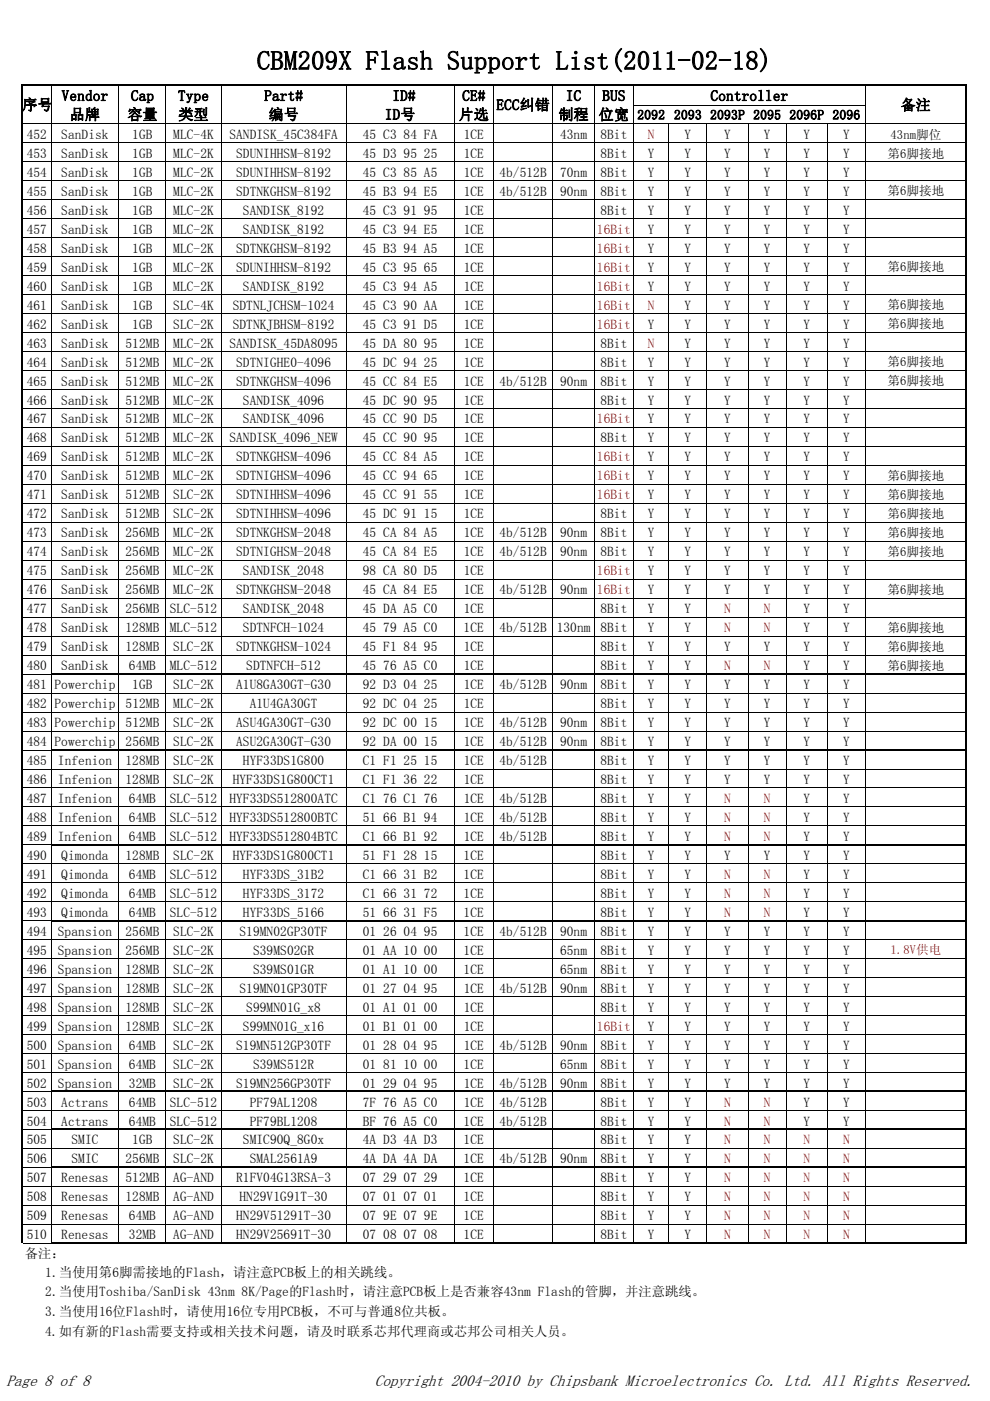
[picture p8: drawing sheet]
<svg xmlns="http://www.w3.org/2000/svg" width="210mm" height="297mm" viewBox="0 0 210 297" stroke-linecap="round" stroke-linejoin="round" font-family="sans-serif">
<defs><g id="words">
<text font-size="5.6" x="54.5" y="14.8">CBM209X Flash Support List(2011-02-18)</text>
<g font-size="3.4">
<text x="1.4" y="294">Page 8 of 8</text>
<text x="79.5" y="294">Copyright 2004-2010 by Chipsbank Microelectronics Co. Ltd. All Rights Reserved.</text>
</g>
<g font-size="3.2">
<text x="4.7" y="23.3">序号</text>
<text x="13.1" y="21.4">Vendor</text>
<text x="27.8" y="21.4">Cap</text>
<text x="37.8" y="21.4">Type</text>
<text x="56" y="21.4">Part#</text>
<text x="83.2" y="21.4">ID#</text>
<text x="98" y="21.4">CE#</text>
<text x="105.3" y="23.3">ECC纠错</text>
<text x="120" y="21.4">IC</text>
<text x="127.8" y="21.4">BUS</text>
<text x="150.7" y="21.4">Controller</text>
<text x="191.1" y="23.3">备注</text>
<text x="14.8" y="25.4">品牌</text>
<text x="27" y="25.4">容量</text>
<text x="37.8" y="25.4">类型</text>
<text x="57" y="25.4">编号</text>
<text x="81.6" y="25.4">ID号</text>
<text x="97.3" y="25.4">片选</text>
<text x="118.4" y="25.4">制程</text>
<text x="127" y="25.4">位宽</text>
</g>
<g font-size="2.8">
<text x="5.7" y="29.5">452</text>
<text x="13" y="29.5">SanDisk</text>
<text x="28.1" y="29.5">1GB</text>
<text x="36.7" y="29.5">MLC-4K</text>
<text x="48.6" y="29.5">SANDISK_45C384FA</text>
<text x="77" y="29.5">45 C3 84 FA</text>
<text x="98.3" y="29.5">1CE</text>
<text x="118.8" y="29.5">43nm</text>
<text x="127.3" y="29.5">8Bit</text>
<text x="135.2" y="25.3">2092 2093 2093P 2095</text>
<text x="145.2" y="29.5">Y</text>
<text x="153.6" y="29.5">Y</text>
<text x="162" y="29.5">Y</text>
<text x="167.4" y="25.3">2096P 2096</text>
<text x="170.4" y="29.5">Y</text>
<text x="178.8" y="29.5">Y</text>
<text x="5.7" y="33.5">453</text>
<text x="13" y="33.5">SanDisk</text>
<text x="28.1" y="33.5">1GB</text>
<text x="36.7" y="33.5">MLC-2K</text>
<text x="50.1" y="33.5">SDUNIHHSM-8192</text>
<text x="77" y="33.5">45 D3 95 25</text>
<text x="98.3" y="33.5">1CE</text>
<text x="127.3" y="33.5">8Bit</text>
<text x="137.4" y="33.5">Y</text>
<text x="145.2" y="33.5">Y</text>
<text x="153.6" y="33.5">Y</text>
<text x="162" y="33.5">Y</text>
<text x="170.4" y="33.5">Y</text>
<text x="178.8" y="33.5">Y</text>
<text x="5.7" y="37.5">454</text>
<text x="5.7" y="41.5">455</text>
<text x="13" y="37.5">SanDisk</text>
<text x="13" y="41.5">SanDisk</text>
<text x="28.1" y="37.5">1GB</text>
<text x="28.1" y="41.5">1GB</text>
<text x="36.7" y="37.5">MLC-2K</text>
<text x="36.7" y="41.5">MLC-2K</text>
<text x="50.1" y="37.5">SDUNIHHSM-8192</text>
<text x="50.1" y="41.5">SDTNKGHSM-8192</text>
<text x="77" y="37.5">45 C3 85 A5</text>
<text x="77" y="41.5">45 B3 94 E5</text>
<text x="98.3" y="37.5">1CE</text>
<text x="98.3" y="41.5">1CE</text>
<text x="105.9" y="37.5">4b/512B</text>
<text x="105.9" y="41.5">4b/512B</text>
<text x="118.8" y="37.5">70nm</text>
<text x="118.8" y="41.5">90nm</text>
<text x="127.3" y="37.5">8Bit</text>
<text x="127.3" y="41.5">8Bit</text>
<text x="137.4" y="37.5">Y</text>
<text x="137.4" y="41.5">Y</text>
<text x="145.2" y="37.5">Y</text>
<text x="145.2" y="41.5">Y</text>
<text x="153.6" y="37.5">Y</text>
<text x="153.6" y="41.5">Y</text>
<text x="162" y="37.5">Y</text>
<text x="162" y="41.5">Y</text>
<text x="170.4" y="37.5">Y</text>
<text x="170.4" y="41.5">Y</text>
<text x="178.8" y="37.5">Y</text>
<text x="178.8" y="41.5">Y</text>
<text x="5.7" y="45.6">456</text>
<text x="13" y="45.6">SanDisk</text>
<text x="28.1" y="45.6">1GB</text>
<text x="36.7" y="45.6">MLC-2K</text>
<text x="51.5" y="45.6">SANDISK_8192</text>
<text x="77" y="45.6">45 C3 91 95</text>
<text x="98.3" y="45.6">1CE</text>
<text x="127.3" y="45.6">8Bit</text>
<text x="137.4" y="45.6">Y</text>
<text x="145.2" y="45.6">Y</text>
<text x="153.6" y="45.6">Y</text>
<text x="162" y="45.6">Y</text>
<text x="170.4" y="45.6">Y</text>
<text x="178.8" y="45.6">Y</text>
<text x="5.7" y="49.6">457</text>
<text x="5.7" y="53.6">458</text>
<text x="13" y="49.6">SanDisk</text>
<text x="13" y="53.6">SanDisk</text>
<text x="28.1" y="49.6">1GB</text>
<text x="28.1" y="53.6">1GB</text>
<text x="36.7" y="49.6">MLC-2K</text>
<text x="36.7" y="53.6">MLC-2K</text>
<text x="50.1" y="53.6">SDTNKGHSM-8192</text>
<text x="51.5" y="49.6">SANDISK_8192</text>
<text x="77" y="49.6">45 C3 94 E5</text>
<text x="77" y="53.6">45 B3 94 A5</text>
<text x="98.3" y="49.6">1CE</text>
<text x="98.3" y="53.6">1CE</text>
<text x="137.4" y="49.6">Y</text>
<text x="137.4" y="53.6">Y</text>
<text x="145.2" y="49.6">Y</text>
<text x="145.2" y="53.6">Y</text>
<text x="153.6" y="49.6">Y</text>
<text x="153.6" y="53.6">Y</text>
<text x="162" y="49.6">Y</text>
<text x="162" y="53.6">Y</text>
<text x="170.4" y="49.6">Y</text>
<text x="170.4" y="53.6">Y</text>
<text x="178.8" y="49.6">Y</text>
<text x="178.8" y="53.6">Y</text>
<text x="5.7" y="57.6">459</text>
<text x="13" y="57.6">SanDisk</text>
<text x="28.1" y="57.6">1GB</text>
<text x="36.7" y="57.6">MLC-2K</text>
<text x="50.1" y="57.6">SDUNIHHSM-8192</text>
<text x="77" y="57.6">45 C3 95 65</text>
<text x="98.3" y="57.6">1CE</text>
<text x="137.4" y="57.6">Y</text>
<text x="145.2" y="57.6">Y</text>
<text x="153.6" y="57.6">Y</text>
<text x="162" y="57.6">Y</text>
<text x="170.4" y="57.6">Y</text>
<text x="178.8" y="57.6">Y</text>
<text x="5.7" y="61.6">460</text>
<text x="5.7" y="65.7">461</text>
<text x="13" y="61.6">SanDisk</text>
<text x="13" y="65.7">SanDisk</text>
<text x="28.1" y="61.6">1GB</text>
<text x="28.1" y="65.7">1GB</text>
<text x="36.7" y="61.6">MLC-2K</text>
<text x="36.7" y="65.7">SLC-4K</text>
<text x="49.4" y="65.7">SDTNLJCHSM-1024</text>
<text x="51.5" y="61.6">SANDISK_8192</text>
<text x="77" y="61.6">45 C3 94 A5</text>
<text x="77" y="65.7">45 C3 90 AA</text>
<text x="98.3" y="61.6">1CE</text>
<text x="98.3" y="65.7">1CE</text>
<text x="137.4" y="61.6">Y</text>
<text x="145.2" y="61.6">Y</text>
<text x="145.2" y="65.7">Y</text>
<text x="153.6" y="61.6">Y</text>
<text x="153.6" y="65.7">Y</text>
<text x="162" y="61.6">Y</text>
<text x="162" y="65.7">Y</text>
<text x="170.4" y="61.6">Y</text>
<text x="170.4" y="65.7">Y</text>
<text x="178.8" y="61.6">Y</text>
<text x="178.8" y="65.7">Y</text>
<text x="5.7" y="69.7">462</text>
<text x="13" y="69.7">SanDisk</text>
<text x="28.1" y="69.7">1GB</text>
<text x="36.7" y="69.7">SLC-2K</text>
<text x="49.4" y="69.7">SDTNKJBHSM-8192</text>
<text x="77" y="69.7">45 C3 91 D5</text>
<text x="98.3" y="69.7">1CE</text>
<text x="137.4" y="69.7">Y</text>
<text x="145.2" y="69.7">Y</text>
<text x="153.6" y="69.7">Y</text>
<text x="162" y="69.7">Y</text>
<text x="170.4" y="69.7">Y</text>
<text x="178.8" y="69.7">Y</text>
<text x="5.7" y="73.7">463</text>
<text x="5.7" y="77.7">464</text>
<text x="13" y="73.7">SanDisk</text>
<text x="13" y="77.7">SanDisk</text>
<text x="26.6" y="73.7">512MB</text>
<text x="26.6" y="77.7">512MB</text>
<text x="36.7" y="73.7">MLC-2K</text>
<text x="36.7" y="77.7">MLC-2K</text>
<text x="48.6" y="73.7">SANDISK_45DA8095</text>
<text x="50.1" y="77.7">SDTNIGHE0-4096</text>
<text x="77" y="77.7">45 DC 94 25</text>
<text x="77" y="73.7">45 DA 80 95</text>
<text x="98.3" y="77.7">1CE</text>
<text x="98.3" y="73.7">1CE</text>
<text x="127.3" y="77.7">8Bit</text>
<text x="127.3" y="73.7">8Bit</text>
<text x="137.4" y="77.7">Y</text>
<text x="145.2" y="73.7">Y</text>
<text x="145.2" y="77.7">Y</text>
<text x="153.6" y="73.7">Y</text>
<text x="153.6" y="77.7">Y</text>
<text x="162" y="73.7">Y</text>
<text x="162" y="77.7">Y</text>
<text x="170.4" y="73.7">Y</text>
<text x="170.4" y="77.7">Y</text>
<text x="178.8" y="73.7">Y</text>
<text x="178.8" y="77.7">Y</text>
<text x="5.7" y="81.7">465</text>
<text x="13" y="81.7">SanDisk</text>
<text x="26.6" y="81.7">512MB</text>
<text x="36.7" y="81.7">MLC-2K</text>
<text x="50.1" y="81.7">SDTNKGHSM-4096</text>
<text x="77" y="81.7">45 CC 84 E5</text>
<text x="98.3" y="81.7">1CE</text>
<text x="105.9" y="81.7">4b/512B</text>
<text x="118.8" y="81.7">90nm</text>
<text x="127.3" y="81.7">8Bit</text>
<text x="137.4" y="81.7">Y</text>
<text x="145.2" y="81.7">Y</text>
<text x="153.6" y="81.7">Y</text>
<text x="162" y="81.7">Y</text>
<text x="170.4" y="81.7">Y</text>
<text x="178.8" y="81.7">Y</text>
<text x="5.7" y="85.8">466</text>
<text x="5.7" y="89.8">467</text>
<text x="13" y="85.8">SanDisk</text>
<text x="13" y="89.8">SanDisk</text>
<text x="26.6" y="85.8">512MB</text>
<text x="26.6" y="89.8">512MB</text>
<text x="36.7" y="85.8">MLC-2K</text>
<text x="36.7" y="89.8">MLC-2K</text>
<text x="51.5" y="85.8">SANDISK_4096</text>
<text x="51.5" y="89.8">SANDISK_4096</text>
<text x="77" y="85.8">45 DC 90 95</text>
<text x="77" y="89.8">45 CC 90 D5</text>
<text x="98.3" y="85.8">1CE</text>
<text x="98.3" y="89.8">1CE</text>
<text x="127.3" y="85.8">8Bit</text>
<text x="137.4" y="89.8">Y</text>
<text x="137.4" y="85.8">Y</text>
<text x="145.2" y="89.8">Y</text>
<text x="145.2" y="85.8">Y</text>
<text x="153.6" y="89.8">Y</text>
<text x="153.6" y="85.8">Y</text>
<text x="162" y="89.8">Y</text>
<text x="162" y="85.8">Y</text>
<text x="170.4" y="89.8">Y</text>
<text x="170.4" y="85.8">Y</text>
<text x="178.8" y="89.8">Y</text>
<text x="178.8" y="85.8">Y</text>
<text x="5.7" y="93.8">468</text>
<text x="13" y="93.8">SanDisk</text>
<text x="26.6" y="93.8">512MB</text>
<text x="36.7" y="93.8">MLC-2K</text>
<text x="48.6" y="93.8">SANDISK_4096_NEW</text>
<text x="77" y="93.8">45 CC 90 95</text>
<text x="98.3" y="93.8">1CE</text>
<text x="127.3" y="93.8">8Bit</text>
<text x="137.4" y="93.8">Y</text>
<text x="145.2" y="93.8">Y</text>
<text x="153.6" y="93.8">Y</text>
<text x="162" y="93.8">Y</text>
<text x="170.4" y="93.8">Y</text>
<text x="178.8" y="93.8">Y</text>
<text x="5.7" y="97.8">469</text>
<text x="5.7" y="101.9">470</text>
<text x="13" y="97.8">SanDisk</text>
<text x="13" y="101.9">SanDisk</text>
<text x="26.6" y="97.8">512MB</text>
<text x="26.6" y="101.9">512MB</text>
<text x="36.7" y="97.8">MLC-2K</text>
<text x="36.7" y="101.9">MLC-2K</text>
<text x="50.1" y="97.8">SDTNKGHSM-4096</text>
<text x="50.1" y="101.9">SDTNIGHSM-4096</text>
<text x="77" y="97.8">45 CC 84 A5</text>
<text x="77" y="101.9">45 CC 94 65</text>
<text x="98.3" y="97.8">1CE</text>
<text x="98.3" y="101.9">1CE</text>
<text x="137.4" y="97.8">Y</text>
<text x="137.4" y="101.9">Y</text>
<text x="145.2" y="97.8">Y</text>
<text x="145.2" y="101.9">Y</text>
<text x="153.6" y="97.8">Y</text>
<text x="153.6" y="101.9">Y</text>
<text x="162" y="97.8">Y</text>
<text x="162" y="101.9">Y</text>
<text x="170.4" y="97.8">Y</text>
<text x="170.4" y="101.9">Y</text>
<text x="178.8" y="97.8">Y</text>
<text x="178.8" y="101.9">Y</text>
<text x="5.7" y="105.9">471</text>
<text x="13" y="105.9">SanDisk</text>
<text x="26.6" y="105.9">512MB</text>
<text x="36.7" y="105.9">SLC-2K</text>
<text x="50.1" y="105.9">SDTNIHHSM-4096</text>
<text x="77" y="105.9">45 CC 91 55</text>
<text x="98.3" y="105.9">1CE</text>
<text x="137.4" y="105.9">Y</text>
<text x="145.2" y="105.9">Y</text>
<text x="153.6" y="105.9">Y</text>
<text x="162" y="105.9">Y</text>
<text x="170.4" y="105.9">Y</text>
<text x="178.8" y="105.9">Y</text>
<text x="5.7" y="109.9">472</text>
<text x="5.7" y="113.9">473</text>
<text x="13" y="109.9">SanDisk</text>
<text x="13" y="113.9">SanDisk</text>
<text x="26.6" y="109.9">512MB</text>
<text x="26.6" y="113.9">256MB</text>
<text x="36.7" y="109.9">SLC-2K</text>
<text x="36.7" y="113.9">MLC-2K</text>
<text x="50.1" y="109.9">SDTNIHHSM-4096</text>
<text x="50.1" y="113.9">SDTNKGHSM-2048</text>
<text x="77" y="109.9">45 DC 91 15</text>
<text x="77" y="113.9">45 CA 84 A5</text>
<text x="98.3" y="109.9">1CE</text>
<text x="98.3" y="113.9">1CE</text>
<text x="105.9" y="113.9">4b/512B</text>
<text x="118.8" y="113.9">90nm</text>
<text x="127.3" y="109.9">8Bit</text>
<text x="127.3" y="113.9">8Bit</text>
<text x="137.4" y="113.9">Y</text>
<text x="137.4" y="109.9">Y</text>
<text x="145.2" y="113.9">Y</text>
<text x="145.2" y="109.9">Y</text>
<text x="153.6" y="113.9">Y</text>
<text x="153.6" y="109.9">Y</text>
<text x="162" y="113.9">Y</text>
<text x="162" y="109.9">Y</text>
<text x="170.4" y="113.9">Y</text>
<text x="170.4" y="109.9">Y</text>
<text x="178.8" y="113.9">Y</text>
<text x="178.8" y="109.9">Y</text>
<text x="5.7" y="117.9">474</text>
<text x="13" y="117.9">SanDisk</text>
<text x="26.6" y="117.9">256MB</text>
<text x="36.7" y="117.9">MLC-2K</text>
<text x="50.1" y="117.9">SDTNIGHSM-2048</text>
<text x="77" y="117.9">45 CA 84 E5</text>
<text x="98.3" y="117.9">1CE</text>
<text x="105.9" y="117.9">4b/512B</text>
<text x="118.8" y="117.9">90nm</text>
<text x="127.3" y="117.9">8Bit</text>
<text x="137.4" y="117.9">Y</text>
<text x="145.2" y="117.9">Y</text>
<text x="153.6" y="117.9">Y</text>
<text x="162" y="117.9">Y</text>
<text x="170.4" y="117.9">Y</text>
<text x="178.8" y="117.9">Y</text>
<text x="5.7" y="122">475</text>
<text x="5.7" y="126">476</text>
<text x="13" y="122">SanDisk</text>
<text x="13" y="126">SanDisk</text>
<text x="26.6" y="122">256MB</text>
<text x="26.6" y="126">256MB</text>
<text x="36.7" y="122">MLC-2K</text>
<text x="36.7" y="126">MLC-2K</text>
<text x="50.1" y="126">SDTNKGHSM-2048</text>
<text x="51.5" y="122">SANDISK_2048</text>
<text x="77" y="122">98 CA 80 D5</text>
<text x="77" y="126">45 CA 84 E5</text>
<text x="98.3" y="122">1CE</text>
<text x="98.3" y="126">1CE</text>
<text x="105.9" y="126">4b/512B</text>
<text x="118.8" y="126">90nm</text>
<text x="137.4" y="122">Y</text>
<text x="137.4" y="126">Y</text>
<text x="145.2" y="122">Y</text>
<text x="145.2" y="126">Y</text>
<text x="153.6" y="122">Y</text>
<text x="153.6" y="126">Y</text>
<text x="162" y="122">Y</text>
<text x="162" y="126">Y</text>
<text x="170.4" y="122">Y</text>
<text x="170.4" y="126">Y</text>
<text x="178.8" y="122">Y</text>
<text x="178.8" y="126">Y</text>
<text x="5.7" y="130">477</text>
<text x="13" y="130">SanDisk</text>
<text x="26.6" y="130">256MB</text>
<text x="36" y="130">SLC-512</text>
<text x="51.5" y="130">SANDISK_2048</text>
<text x="77" y="130">45 DA A5 C0</text>
<text x="98.3" y="130">1CE</text>
<text x="127.3" y="130">8Bit</text>
<text x="137.4" y="130">Y</text>
<text x="145.2" y="130">Y</text>
<text x="170.4" y="130">Y</text>
<text x="178.8" y="130">Y</text>
<text x="5.7" y="134">478</text>
<text x="13" y="134">SanDisk</text>
<text x="26.6" y="134">128MB</text>
<text x="36" y="134">MLC-512</text>
<text x="51.5" y="134">SDTNFCH-1024</text>
<text x="77" y="134">45 79 A5 C0</text>
<text x="98.3" y="134">1CE</text>
<text x="105.9" y="134">4b/512B</text>
<text x="118.1" y="134">130nm</text>
<text x="127.3" y="134">8Bit</text>
<text x="137.4" y="134">Y</text>
<text x="145.2" y="134">Y</text>
<text x="170.4" y="134">Y</text>
<text x="178.8" y="134">Y</text>
<text x="5.7" y="138.1">479</text>
<text x="5.7" y="142.1">480</text>
<text x="13" y="138.1">SanDisk</text>
<text x="13" y="142.1">SanDisk</text>
<text x="26.6" y="138.1">128MB</text>
<text x="27.3" y="142.1">64MB</text>
<text x="36" y="142.1">MLC-512</text>
<text x="36.7" y="138.1">SLC-2K</text>
<text x="50.1" y="138.1">SDTNKGHSM-1024</text>
<text x="52.2" y="142.1">SDTNFCH-512</text>
<text x="77" y="142.1">45 76 A5 C0</text>
<text x="77" y="138.1">45 F1 84 95</text>
<text x="98.3" y="142.1">1CE</text>
<text x="98.3" y="138.1">1CE</text>
<text x="127.3" y="142.1">8Bit</text>
<text x="127.3" y="138.1">8Bit</text>
<text x="137.4" y="142.1">Y</text>
<text x="137.4" y="138.1">Y</text>
<text x="145.2" y="142.1">Y</text>
<text x="145.2" y="138.1">Y</text>
<text x="153.6" y="138.1">Y</text>
<text x="162" y="138.1">Y</text>
<text x="170.4" y="142.1">Y</text>
<text x="170.4" y="138.1">Y</text>
<text x="178.8" y="142.1">Y</text>
<text x="178.8" y="138.1">Y</text>
<text x="5.7" y="146.1">481 Powerchip</text>
<text x="28.1" y="146.1">1GB</text>
<text x="36.7" y="146.1">SLC-2K</text>
<text x="50.1" y="146.1">A1U8GA30GT-G30</text>
<text x="77" y="146.1">92 D3 04 25</text>
<text x="98.3" y="146.1">1CE</text>
<text x="105.9" y="146.1">4b/512B</text>
<text x="118.8" y="146.1">90nm</text>
<text x="127.3" y="146.1">8Bit</text>
<text x="137.4" y="146.1">Y</text>
<text x="145.2" y="146.1">Y</text>
<text x="153.6" y="146.1">Y</text>
<text x="162" y="146.1">Y</text>
<text x="170.4" y="146.1">Y</text>
<text x="178.8" y="146.1">Y</text>
<text x="5.7" y="150.2">482 Powerchip</text>
<text x="5.7" y="154.2">483 Powerchip</text>
<text x="26.6" y="150.2">512MB</text>
<text x="26.6" y="154.2">512MB</text>
<text x="36.7" y="150.2">MLC-2K</text>
<text x="36.7" y="154.2">SLC-2K</text>
<text x="50.1" y="154.2">ASU4GA30GT-G30</text>
<text x="53" y="150.2">A1U4GA30GT</text>
<text x="77" y="150.2">92 DC 04 25</text>
<text x="77" y="154.2">92 DC 00 15</text>
<text x="98.3" y="150.2">1CE</text>
<text x="98.3" y="154.2">1CE</text>
<text x="105.9" y="154.2">4b/512B</text>
<text x="118.8" y="154.2">90nm</text>
<text x="127.3" y="150.2">8Bit</text>
<text x="127.3" y="154.2">8Bit</text>
<text x="137.4" y="154.2">Y</text>
<text x="137.4" y="150.2">Y</text>
<text x="145.2" y="154.2">Y</text>
<text x="145.2" y="150.2">Y</text>
<text x="153.6" y="154.2">Y</text>
<text x="153.6" y="150.2">Y</text>
<text x="162" y="154.2">Y</text>
<text x="162" y="150.2">Y</text>
<text x="170.4" y="154.2">Y</text>
<text x="170.4" y="150.2">Y</text>
<text x="178.8" y="154.2">Y</text>
<text x="178.8" y="150.2">Y</text>
<text x="5.7" y="158.2">484 Powerchip</text>
<text x="26.6" y="158.2">256MB</text>
<text x="36.7" y="158.2">SLC-2K</text>
<text x="50.1" y="158.2">ASU2GA30GT-G30</text>
<text x="77" y="158.2">92 DA 00 15</text>
<text x="98.3" y="158.2">1CE</text>
<text x="105.9" y="158.2">4b/512B</text>
<text x="118.8" y="158.2">90nm</text>
<text x="127.3" y="158.2">8Bit</text>
<text x="137.4" y="158.2">Y</text>
<text x="145.2" y="158.2">Y</text>
<text x="153.6" y="158.2">Y</text>
<text x="162" y="158.2">Y</text>
<text x="170.4" y="158.2">Y</text>
<text x="178.8" y="158.2">Y</text>
<text x="5.7" y="162.2">485</text>
<text x="5.7" y="166.2">486</text>
<text x="12.3" y="162.2">Infenion</text>
<text x="12.3" y="166.2">Infenion</text>
<text x="26.6" y="162.2">128MB</text>
<text x="26.6" y="166.2">128MB</text>
<text x="36.7" y="162.2">SLC-2K</text>
<text x="36.7" y="166.2">SLC-2K</text>
<text x="49.4" y="166.2">HYF33DS1G800CT1</text>
<text x="51.5" y="162.2">HYF33DS1G800</text>
<text x="77" y="162.2">C1 F1 25 15</text>
<text x="77" y="166.2">C1 F1 36 22</text>
<text x="98.3" y="162.2">1CE</text>
<text x="98.3" y="166.2">1CE</text>
<text x="105.9" y="162.2">4b/512B</text>
<text x="127.3" y="166.2">8Bit</text>
<text x="127.3" y="162.2">8Bit</text>
<text x="137.4" y="166.2">Y</text>
<text x="137.4" y="162.2">Y</text>
<text x="145.2" y="166.2">Y</text>
<text x="145.2" y="162.2">Y</text>
<text x="153.6" y="166.2">Y</text>
<text x="153.6" y="162.2">Y</text>
<text x="162" y="166.2">Y</text>
<text x="162" y="162.2">Y</text>
<text x="170.4" y="162.2">Y</text>
<text x="170.4" y="166.2">Y</text>
<text x="178.8" y="162.2">Y</text>
<text x="178.8" y="166.2">Y</text>
<text x="5.7" y="170.3">487</text>
<text x="12.3" y="170.3">Infenion</text>
<text x="27.3" y="170.3">64MB</text>
<text x="36" y="170.3">SLC-512</text>
<text x="48.6" y="170.3">HYF33DS512800ATC</text>
<text x="77" y="170.3">C1 76 C1 76</text>
<text x="98.3" y="170.3">1CE</text>
<text x="105.9" y="170.3">4b/512B</text>
<text x="127.3" y="170.3">8Bit</text>
<text x="137.4" y="170.3">Y</text>
<text x="145.2" y="170.3">Y</text>
<text x="170.4" y="170.3">Y</text>
<text x="178.8" y="170.3">Y</text>
<text x="5.7" y="178.3">489</text>
<text x="5.7" y="174.3">488</text>
<text x="12.3" y="178.3">Infenion</text>
<text x="12.3" y="174.3">Infenion</text>
<text x="27.3" y="178.3">64MB</text>
<text x="27.3" y="174.3">64MB</text>
<text x="36" y="178.3">SLC-512</text>
<text x="36" y="174.3">SLC-512</text>
<text x="48.6" y="178.3">HYF33DS512804BTC</text>
<text x="48.6" y="174.3">HYF33DS512800BTC</text>
<text x="77" y="178.3">C1 66 B1 92</text>
<text x="77" y="174.3">51 66 B1 94</text>
<text x="98.3" y="178.3">1CE</text>
<text x="98.3" y="174.3">1CE</text>
<text x="105.9" y="178.3">4b/512B</text>
<text x="105.9" y="174.3">4b/512B</text>
<text x="127.3" y="178.3">8Bit</text>
<text x="127.3" y="174.3">8Bit</text>
<text x="137.4" y="178.3">Y</text>
<text x="137.4" y="174.3">Y</text>
<text x="145.2" y="178.3">Y</text>
<text x="145.2" y="174.3">Y</text>
<text x="170.4" y="178.3">Y</text>
<text x="170.4" y="174.3">Y</text>
<text x="178.8" y="178.3">Y</text>
<text x="178.8" y="174.3">Y</text>
<text x="5.7" y="182.3">490</text>
<text x="13" y="182.3">Qimonda</text>
<text x="26.6" y="182.3">128MB</text>
<text x="36.7" y="182.3">SLC-2K</text>
<text x="49.4" y="182.3">HYF33DS1G800CT1</text>
<text x="77" y="182.3">51 F1 28 15</text>
<text x="98.3" y="182.3">1CE</text>
<text x="127.3" y="182.3">8Bit</text>
<text x="137.4" y="182.3">Y</text>
<text x="145.2" y="182.3">Y</text>
<text x="153.6" y="182.3">Y</text>
<text x="162" y="182.3">Y</text>
<text x="170.4" y="182.3">Y</text>
<text x="178.8" y="182.3">Y</text>
<text x="5.7" y="190.4">492</text>
<text x="5.7" y="186.4">491</text>
<text x="13" y="190.4">Qimonda</text>
<text x="13" y="186.4">Qimonda</text>
<text x="27.3" y="190.4">64MB</text>
<text x="27.3" y="186.4">64MB</text>
<text x="36" y="190.4">SLC-512</text>
<text x="36" y="186.4">SLC-512</text>
<text x="51.5" y="190.4">HYF33DS_3172</text>
<text x="51.5" y="186.4">HYF33DS_31B2</text>
<text x="77" y="190.4">C1 66 31 72</text>
<text x="77" y="186.4">C1 66 31 B2</text>
<text x="98.3" y="190.4">1CE</text>
<text x="98.3" y="186.4">1CE</text>
<text x="127.3" y="190.4">8Bit</text>
<text x="127.3" y="186.4">8Bit</text>
<text x="137.4" y="190.4">Y</text>
<text x="137.4" y="186.4">Y</text>
<text x="145.2" y="190.4">Y</text>
<text x="145.2" y="186.4">Y</text>
<text x="170.4" y="190.4">Y</text>
<text x="170.4" y="186.4">Y</text>
<text x="178.8" y="190.4">Y</text>
<text x="178.8" y="186.4">Y</text>
<text x="5.7" y="194.4">493</text>
<text x="13" y="194.4">Qimonda</text>
<text x="27.3" y="194.4">64MB</text>
<text x="36" y="194.4">SLC-512</text>
<text x="51.5" y="194.4">HYF33DS_5166</text>
<text x="77" y="194.4">51 66 31 F5</text>
<text x="98.3" y="194.4">1CE</text>
<text x="127.3" y="194.4">8Bit</text>
<text x="137.4" y="194.4">Y</text>
<text x="145.2" y="194.4">Y</text>
<text x="170.4" y="194.4">Y</text>
<text x="178.8" y="194.4">Y</text>
<text x="5.7" y="198.4">494</text>
<text x="5.7" y="202.4">495</text>
<text x="12.3" y="198.4">Spansion</text>
<text x="12.3" y="202.4">Spansion</text>
<text x="26.6" y="198.4">256MB</text>
<text x="26.6" y="202.4">256MB</text>
<text x="36.7" y="198.4">SLC-2K</text>
<text x="36.7" y="202.4">SLC-2K</text>
<text x="50.8" y="198.4">S19MN02GP30TF</text>
<text x="53.7" y="202.4">S39MS02GR</text>
<text x="77" y="202.4">01 AA 10 00</text>
<text x="77" y="198.4">01 26 04 95</text>
<text x="98.3" y="202.4">1CE</text>
<text x="98.3" y="198.4">1CE</text>
<text x="105.9" y="198.4">4b/512B</text>
<text x="118.8" y="202.4">65nm</text>
<text x="118.8" y="198.4">90nm</text>
<text x="127.3" y="202.4">8Bit</text>
<text x="127.3" y="198.4">8Bit</text>
<text x="137.4" y="198.4">Y</text>
<text x="137.4" y="202.4">Y</text>
<text x="145.2" y="198.4">Y</text>
<text x="145.2" y="202.4">Y</text>
<text x="153.6" y="198.4">Y</text>
<text x="153.6" y="202.4">Y</text>
<text x="162" y="198.4">Y</text>
<text x="162" y="202.4">Y</text>
<text x="170.4" y="198.4">Y</text>
<text x="170.4" y="202.4">Y</text>
<text x="178.8" y="198.4">Y</text>
<text x="178.8" y="202.4">Y</text>
<text x="5.7" y="206.5">496</text>
<text x="12.3" y="206.5">Spansion</text>
<text x="26.6" y="206.5">128MB</text>
<text x="36.7" y="206.5">SLC-2K</text>
<text x="53.7" y="206.5">S39MS01GR</text>
<text x="77" y="206.5">01 A1 10 00</text>
<text x="98.3" y="206.5">1CE</text>
<text x="118.8" y="206.5">65nm</text>
<text x="127.3" y="206.5">8Bit</text>
<text x="137.4" y="206.5">Y</text>
<text x="145.2" y="206.5">Y</text>
<text x="153.6" y="206.5">Y</text>
<text x="162" y="206.5">Y</text>
<text x="170.4" y="206.5">Y</text>
<text x="178.8" y="206.5">Y</text>
<text x="5.7" y="210.5">497</text>
<text x="5.7" y="214.5">498</text>
<text x="12.3" y="210.5">Spansion</text>
<text x="12.3" y="214.5">Spansion</text>
<text x="26.6" y="210.5">128MB</text>
<text x="26.6" y="214.5">128MB</text>
<text x="36.7" y="210.5">SLC-2K</text>
<text x="36.7" y="214.5">SLC-2K</text>
<text x="50.8" y="210.5">S19MN01GP30TF</text>
<text x="52.2" y="214.5">S99MN01G_x8</text>
<text x="77" y="214.5">01 A1 01 00</text>
<text x="77" y="210.5">01 27 04 95</text>
<text x="98.3" y="214.5">1CE</text>
<text x="98.3" y="210.5">1CE</text>
<text x="105.9" y="210.5">4b/512B</text>
<text x="118.8" y="210.5">90nm</text>
<text x="127.3" y="214.5">8Bit</text>
<text x="127.3" y="210.5">8Bit</text>
<text x="137.4" y="210.5">Y</text>
<text x="137.4" y="214.5">Y</text>
<text x="145.2" y="210.5">Y</text>
<text x="145.2" y="214.5">Y</text>
<text x="153.6" y="210.5">Y</text>
<text x="153.6" y="214.5">Y</text>
<text x="162" y="210.5">Y</text>
<text x="162" y="214.5">Y</text>
<text x="170.4" y="210.5">Y</text>
<text x="170.4" y="214.5">Y</text>
<text x="178.8" y="210.5">Y</text>
<text x="178.8" y="214.5">Y</text>
<text x="5.7" y="218.5">499</text>
<text x="12.3" y="218.5">Spansion</text>
<text x="26.6" y="218.5">128MB</text>
<text x="36.7" y="218.5">SLC-2K</text>
<text x="51.5" y="218.5">S99MN01G_x16</text>
<text x="77" y="218.5">01 B1 01 00</text>
<text x="98.3" y="218.5">1CE</text>
<text x="137.4" y="218.5">Y</text>
<text x="145.2" y="218.5">Y</text>
<text x="153.6" y="218.5">Y</text>
<text x="162" y="218.5">Y</text>
<text x="170.4" y="218.5">Y</text>
<text x="178.8" y="218.5">Y</text>
<text x="5.7" y="222.5">500</text>
<text x="5.7" y="226.6">501</text>
<text x="12.3" y="222.5">Spansion</text>
<text x="12.3" y="226.6">Spansion</text>
<text x="27.3" y="222.5">64MB</text>
<text x="27.3" y="226.6">64MB</text>
<text x="36.7" y="222.5">SLC-2K</text>
<text x="36.7" y="226.6">SLC-2K</text>
<text x="50.1" y="222.5">S19MN512GP30TF</text>
<text x="53.7" y="226.6">S39MS512R</text>
<text x="77" y="226.6">01 81 10 00</text>
<text x="77" y="222.5">01 28 04 95</text>
<text x="98.3" y="226.6">1CE</text>
<text x="98.3" y="222.5">1CE</text>
<text x="105.9" y="222.5">4b/512B</text>
<text x="118.8" y="226.6">65nm</text>
<text x="118.8" y="222.5">90nm</text>
<text x="127.3" y="226.6">8Bit</text>
<text x="127.3" y="222.5">8Bit</text>
<text x="137.4" y="222.5">Y</text>
<text x="137.4" y="226.6">Y</text>
<text x="145.2" y="222.5">Y</text>
<text x="145.2" y="226.6">Y</text>
<text x="153.6" y="222.5">Y</text>
<text x="153.6" y="226.6">Y</text>
<text x="162" y="222.5">Y</text>
<text x="162" y="226.6">Y</text>
<text x="170.4" y="222.5">Y</text>
<text x="170.4" y="226.6">Y</text>
<text x="178.8" y="222.5">Y</text>
<text x="178.8" y="226.6">Y</text>
<text x="5.7" y="230.6">502</text>
<text x="12.3" y="230.6">Spansion</text>
<text x="27.3" y="230.6">32MB</text>
<text x="36.7" y="230.6">SLC-2K</text>
<text x="50.1" y="230.6">S19MN256GP30TF</text>
<text x="77" y="230.6">01 29 04 95</text>
<text x="98.3" y="230.6">1CE</text>
<text x="105.9" y="230.6">4b/512B</text>
<text x="118.8" y="230.6">90nm</text>
<text x="127.3" y="230.6">8Bit</text>
<text x="137.4" y="230.6">Y</text>
<text x="145.2" y="230.6">Y</text>
<text x="153.6" y="230.6">Y</text>
<text x="162" y="230.6">Y</text>
<text x="170.4" y="230.6">Y</text>
<text x="178.8" y="230.6">Y</text>
<text x="5.7" y="238.6">504</text>
<text x="5.7" y="234.6">503</text>
<text x="13" y="238.6">Actrans</text>
<text x="13" y="234.6">Actrans</text>
<text x="27.3" y="238.6">64MB</text>
<text x="27.3" y="234.6">64MB</text>
<text x="36" y="238.6">SLC-512</text>
<text x="36" y="234.6">SLC-512</text>
<text x="53" y="238.6">PF79BL1208</text>
<text x="53" y="234.6">PF79AL1208</text>
<text x="77" y="238.6">BF 76 A5 C0</text>
<text x="77" y="234.6">7F 76 A5 C0</text>
<text x="98.3" y="238.6">1CE</text>
<text x="98.3" y="234.6">1CE</text>
<text x="105.9" y="238.6">4b/512B</text>
<text x="105.9" y="234.6">4b/512B</text>
<text x="127.3" y="238.6">8Bit</text>
<text x="127.3" y="234.6">8Bit</text>
<text x="137.4" y="238.6">Y</text>
<text x="137.4" y="234.6">Y</text>
<text x="145.2" y="238.6">Y</text>
<text x="145.2" y="234.6">Y</text>
<text x="170.4" y="238.6">Y</text>
<text x="170.4" y="234.6">Y</text>
<text x="178.8" y="238.6">Y</text>
<text x="178.8" y="234.6">Y</text>
<text x="5.7" y="242.7">505</text>
<text x="15.2" y="242.7">SMIC</text>
<text x="28.1" y="242.7">1GB</text>
<text x="36.7" y="242.7">SLC-2K</text>
<text x="51.5" y="242.7">SMIC90Q_8G0x</text>
<text x="77" y="242.7">4A D3 4A D3</text>
<text x="98.3" y="242.7">1CE</text>
<text x="127.3" y="242.7">8Bit</text>
<text x="137.4" y="242.7">Y</text>
<text x="145.2" y="242.7">Y</text>
<text x="5.7" y="246.7">506</text>
<text x="5.7" y="250.7">507</text>
<text x="13" y="250.7">Renesas</text>
<text x="15.2" y="246.7">SMIC</text>
<text x="26.6" y="246.7">256MB</text>
<text x="26.6" y="250.7">512MB</text>
<text x="36.7" y="246.7">SLC-2K</text>
<text x="36.7" y="250.7">AG-AND</text>
<text x="50.1" y="250.7">R1FV04G13RSA-3</text>
<text x="53" y="246.7">SMAL2561A9</text>
<text x="77" y="246.7">4A DA 4A DA</text>
<text x="77" y="250.7">07 29 07 29</text>
<text x="98.3" y="246.7">1CE</text>
<text x="98.3" y="250.7">1CE</text>
<text x="105.9" y="246.7">4b/512B</text>
<text x="118.8" y="246.7">90nm</text>
<text x="127.3" y="250.7">8Bit</text>
<text x="127.3" y="246.7">8Bit</text>
<text x="137.4" y="250.7">Y</text>
<text x="137.4" y="246.7">Y</text>
<text x="145.2" y="250.7">Y</text>
<text x="145.2" y="246.7">Y</text>
<text x="5.7" y="254.7">508</text>
<text x="13" y="254.7">Renesas</text>
<text x="26.6" y="254.7">128MB</text>
<text x="36.7" y="254.7">AG-AND</text>
<text x="50.8" y="254.7">HN29V1G91T-30</text>
<text x="77" y="254.7">07 01 07 01</text>
<text x="98.3" y="254.7">1CE</text>
<text x="127.3" y="254.7">8Bit</text>
<text x="137.4" y="254.7">Y</text>
<text x="145.2" y="254.7">Y</text>
<text x="5.7" y="258.7">509</text>
<text x="5.7" y="262.8">510</text>
<text x="13" y="258.7">Renesas</text>
<text x="13" y="262.8">Renesas</text>
<text x="27.3" y="258.7">64MB</text>
<text x="27.3" y="262.8">32MB</text>
<text x="36.7" y="258.7">AG-AND</text>
<text x="36.7" y="262.8">AG-AND</text>
<text x="50.1" y="258.7">HN29V51291T-30</text>
<text x="50.1" y="262.8">HN29V25691T-30</text>
<text x="77" y="258.7">07 9E 07 9E</text>
<text x="77" y="262.8">07 08 07 08</text>
<text x="98.3" y="258.7">1CE</text>
<text x="98.3" y="262.8">1CE</text>
<text x="127.3" y="258.7">8Bit</text>
<text x="127.3" y="262.8">8Bit</text>
<text x="137.4" y="258.7">Y</text>
<text x="137.4" y="262.8">Y</text>
<text x="145.2" y="258.7">Y</text>
<text x="145.2" y="262.8">Y</text>
<text x="5.3" y="266.8">备注：</text>
<text x="9.6" y="274.8">2.当使用Toshiba/SanDisk 43nm 8K/Page的Flash时，请注意PCB板上是否兼容43nm Flash的管脚，并注意跳线。</text>
<text x="9.6" y="270.8">1.当使用第6脚需接地的Flash，请注意PCB板上的相关跳线。</text>
<text x="62.3" y="270.8">板上的相关跳线</text>
<text x="9.6" y="279">3.当使用16位Flash时，请使用16位专用PCB板，不可与普通8位共板。</text>
<text x="9.6" y="283.2">4.如有新的Flash需要支持或相关技术问题，请及时联系芯邦代理商或芯邦公司相关人员。</text>
</g>
<g font-size="2.8" fill="#f00">
<text x="137.4" y="29.5">N</text>
<text x="126.6" y="49.6">16Bit</text>
<text x="126.6" y="53.6">16Bit</text>
<text x="126.6" y="57.6">16Bit</text>
<text x="126.6" y="61.6">16Bit</text>
<text x="126.6" y="65.7">16Bit</text>
<text x="137.4" y="65.7">N</text>
<text x="126.6" y="69.7">16Bit</text>
<text x="137.4" y="73.7">N</text>
<text x="126.6" y="89.8">16Bit</text>
<text x="126.6" y="97.8">16Bit</text>
<text x="126.6" y="101.9">16Bit</text>
<text x="126.6" y="105.9">16Bit</text>
<text x="126.6" y="122">16Bit</text>
<text x="126.6" y="126">16Bit</text>
<text x="153.6" y="130">N</text>
<text x="162" y="130">N</text>
<text x="153.6" y="134">N</text>
<text x="162" y="134">N</text>
<text x="153.6" y="142.1">N</text>
<text x="162" y="142.1">N</text>
<text x="153.6" y="170.3">N</text>
<text x="162" y="170.3">N</text>
<text x="153.6" y="178.3">N</text>
<text x="153.6" y="174.3">N</text>
<text x="162" y="178.3">N</text>
<text x="162" y="174.3">N</text>
<text x="153.6" y="190.4">N</text>
<text x="153.6" y="186.4">N</text>
<text x="162" y="190.4">N</text>
<text x="162" y="186.4">N</text>
<text x="153.6" y="194.4">N</text>
<text x="162" y="194.4">N</text>
<text x="126.6" y="218.5">16Bit</text>
<text x="153.6" y="238.6">N</text>
<text x="153.6" y="234.6">N</text>
<text x="162" y="238.6">N</text>
<text x="162" y="234.6">N</text>
<text x="153.6" y="242.7">N</text>
<text x="162" y="242.7">N</text>
<text x="170.4" y="242.7">N</text>
<text x="178.8" y="242.7">N</text>
<text x="153.6" y="246.7">N</text>
<text x="153.6" y="250.7">N</text>
<text x="162" y="246.7">N</text>
<text x="162" y="250.7">N</text>
<text x="170.4" y="246.7">N</text>
<text x="170.4" y="250.7">N</text>
<text x="178.8" y="246.7">N</text>
<text x="178.8" y="250.7">N</text>
<text x="153.6" y="254.7">N</text>
<text x="162" y="254.7">N</text>
<text x="170.4" y="254.7">N</text>
<text x="178.8" y="254.7">N</text>
<text x="153.6" y="258.7">N</text>
<text x="153.6" y="262.8">N</text>
<text x="162" y="258.7">N</text>
<text x="162" y="262.8">N</text>
<text x="170.4" y="258.7">N</text>
<text x="170.4" y="262.8">N</text>
<text x="178.8" y="258.7">N</text>
<text x="178.8" y="262.8">N</text>
</g>
<g font-size="2.7">
<text x="188.9" y="29.4">43nm脚位</text>
<text x="188.3" y="33.4">第6脚接地</text>
<text x="188.3" y="41.4">第6脚接地</text>
<text x="188.3" y="57.5">第6脚接地</text>
<text x="188.3" y="65.6">第6脚接地</text>
<text x="188.3" y="69.6">第6脚接地</text>
<text x="188.3" y="77.6">第6脚接地</text>
<text x="188.3" y="81.7">第6脚接地</text>
<text x="188.3" y="101.8">第6脚接地</text>
<text x="188.3" y="105.8">第6脚接地</text>
<text x="188.3" y="109.8">第6脚接地</text>
<text x="188.3" y="113.8">第6脚接地</text>
<text x="188.3" y="117.9">第6脚接地</text>
<text x="188.3" y="125.9">第6脚接地</text>
<text x="188.3" y="133.9">第6脚接地</text>
<text x="188.3" y="138">第6脚接地</text>
<text x="188.3" y="142">第6脚接地</text>
</g>
<text font-size="2.7" fill="#f00" x="188.9" y="202.4">1.8V供电</text>
</g></defs>
<path d="M4.7 17.9v245.7M4.9 18h200.2M204.9 18.2v245.5M10.8 142.9h194.3M10.8 159h194.3M10.8 179.1h194.3M10.8 195.2h194.3M10.8 231.4h194.3M10.8 239.4h194.3M10.8 247.5h194.3M10.8 263.6h194.3" fill="none" stroke="#000" stroke-width=".34"/>
<g fill="none" stroke="#000" stroke-width=".21">
<path d="M10.9 18.2v124.5M25.2 18.2v124.5M35.2 18.2v124.5M46.9 18.2v124.5M73.4 18.2v124.5M96.3 18.2v124.5M104.6 18.2v124.5M117.3 18.2v124.5M126 18.2v124.5M134.3 18.2v124.5M183.5 18.2v124.5M4.9 26.3h199.9"/>
<path d="M4.9 30.3h199.9M4.9 34.3h199.9M4.9 38.3h199.9M134.4 22.3h49.2M141.9 26.3v116.4M149.9 26.3v116.4M158.7 26.3v116.4M166.7 26.3v116.4M175.5 26.3v116.4M4.9 42.4h199.9M4.9 46.4h199.9M4.9 50.4h199.9"/>
<path d="M4.9 54.4h199.9M4.9 58.4h199.9M4.9 62.5h199.9M4.9 66.5h199.9M4.9 70.5h199.9M4.9 74.5h199.9M4.9 78.5h199.9M4.9 82.6h199.9M4.9 86.6h199.9M4.9 90.6h199.9M4.9 94.6h199.9M4.9 98.7h199.9"/>
<path d="M4.9 102.7h199.9M4.9 106.7h199.9M4.9 110.7h199.9M4.9 114.7h199.9M4.9 118.8h199.9M4.9 122.8h199.9M4.9 126.8h199.9M4.9 130.8h199.9M4.9 134.9h199.9M4.9 138.9h199.9M4.9 142.9h5.9M4.9 159h5.9"/>
<path d="M4.9 147h199.9M4.9 151h199.9M4.9 155h199.9M10.9 143.1v15.7M10.9 159.2v19.7M25.2 143.1v15.7M25.2 159.2v19.7M35.2 143.1v15.7M35.2 159.2v19.7M46.9 143.1v15.7M46.9 159.2v19.7M73.4 143.1v15.7"/>
<path d="M73.4 159.2v19.7M96.3 143.1v15.7M96.3 159.2v19.7M104.6 143.1v15.7M104.6 159.2v19.7M117.3 143.1v15.7M117.3 159.2v19.7M126 143.1v15.7M126 159.2v19.7M134.3 143.1v15.7M134.3 159.2v19.7M141.9 143.1v15.7"/>
<path d="M141.9 159.2v19.7M149.9 143.1v15.7M149.9 159.2v19.7M158.7 143.1v15.7M158.7 159.2v19.7M166.7 143.1v15.7M166.7 159.2v19.7M175.5 143.1v15.7M175.5 159.2v19.7M183.5 143.1v15.7M183.5 159.2v19.7M4.9 179.1h5.9"/>
<path d="M4.9 163h199.9M4.9 167.1h199.9M4.9 171.1h199.9M4.9 175.1h199.9M10.9 179.3v15.7M25.2 179.3v15.7M35.2 179.3v15.7M46.9 179.3v15.7M73.4 179.3v15.7M96.3 179.3v15.7M104.6 179.3v15.7M117.3 179.3v15.7"/>
<path d="M126 179.3v15.7M134.3 179.3v15.7M141.9 179.3v15.7M149.9 179.3v15.7M158.7 179.3v15.7M166.7 179.3v15.7M175.5 179.3v15.7M183.5 179.3v15.7M4.9 195.2h5.9M4.9 183.2h199.9M4.9 187.2h199.9M4.9 191.2h199.9"/>
<path d="M4.9 199.2h199.9M10.9 195.4v35.8M25.2 195.4v35.8M35.2 195.4v35.8M46.9 195.4v35.8M73.4 195.4v35.8M96.3 195.4v35.8M104.6 195.4v35.8M117.3 195.4v35.8M126 195.4v35.8M134.3 195.4v35.8M141.9 195.4v35.8"/>
<path d="M149.9 195.4v35.8M158.7 195.4v35.8M166.7 195.4v35.8M175.5 195.4v35.8M183.5 195.4v35.8M4.9 203.3h199.9M4.9 207.3h199.9M4.9 211.3h199.9M4.9 215.3h199.9M4.9 219.4h199.9M4.9 231.4h5.9M4.9 239.5h5.9"/>
<path d="M4.9 223.4h199.9M4.9 227.4h199.9M4.9 235.4h199.9M10.9 231.6v7.7M10.9 239.6v7.7M25.2 231.6v7.7M25.2 239.6v7.7M35.2 231.6v7.7M35.2 239.6v7.7M46.9 231.6v7.7M46.9 239.6v7.7M73.4 231.6v7.7"/>
<path d="M73.4 239.6v7.7M96.3 231.6v7.7M96.3 239.6v7.7M104.6 231.6v7.7M104.6 239.6v7.7M117.3 231.6v7.7M117.3 239.6v7.7M126 231.6v7.7M126 239.6v7.7M134.3 231.6v7.7M134.3 239.6v7.7M141.9 231.6v7.7"/>
<path d="M141.9 239.6v7.7M149.9 231.6v7.7M149.9 239.6v7.7M158.7 231.6v7.7M158.7 239.6v7.7M166.7 231.6v7.7M166.7 239.6v7.7M175.5 231.6v7.7M175.5 239.6v7.7M183.5 231.6v7.7M183.5 239.6v7.7M4.9 247.5h5.9"/>
<path d="M4.9 243.5h199.9M4.9 251.5h199.9M4.9 255.5h199.9M4.9 259.6h199.9M10.9 247.6v15.8M25.2 247.6v15.8M35.2 247.6v15.8M46.9 247.6v15.8M73.4 247.6v15.8M96.3 247.6v15.8M104.6 247.6v15.8M117.3 247.6v15.8"/>
<path d="M126 247.6v15.8M134.3 247.6v15.8M141.9 247.6v15.8M149.9 247.6v15.8M158.7 247.6v15.8M166.7 247.6v15.8M175.5 247.6v15.8M183.5 247.6v15.8M4.9 263.6h5.9"/>
</g>
<use href="#words"/>
</svg>
